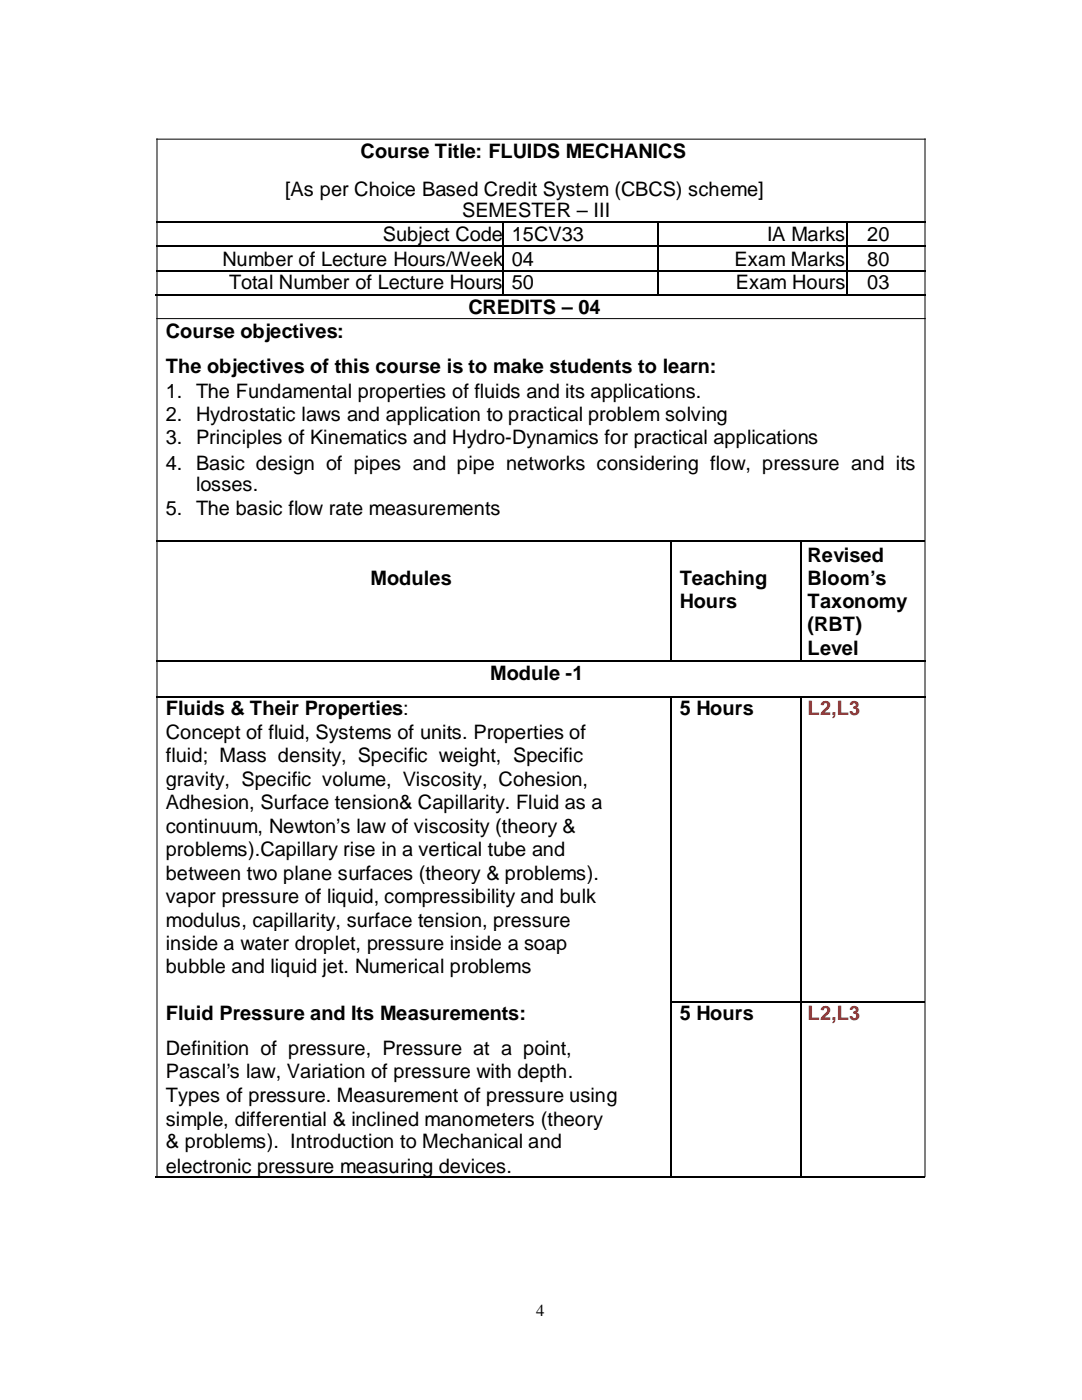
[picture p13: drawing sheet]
<svg xmlns="http://www.w3.org/2000/svg" width="216mm" height="279mm" viewBox="0 0 216 279" stroke-linecap="round" stroke-linejoin="round" font-family="sans-serif">
<defs><g id="words">
<g font-size="4">
<text x="72" y="31.5">Course Title: FLUIDS MECHANICS</text>
<text x="56.9" y="39.2">[As per Choice Based Credit System (CBCS) scheme]</text>
<text x="92.2" y="43.3">SEMESTER – III</text>
<text x="44.4" y="53">Number of Lecture Hours/Week</text>
<text x="76.4" y="48.1">Subject Code 15CV33</text>
<text x="102.1" y="53">04</text>
<text x="146.6" y="53">Exam Marks</text>
<text x="153.1" y="48.1">IA Marks</text>
<text x="173.1" y="48.1">20</text>
<text x="173.1" y="53">80</text>
<text x="45.7" y="57.7">Total Number of Lecture Hours</text>
<text x="102.1" y="57.7">50</text>
<text x="146.8" y="57.7">Exam Hours</text>
<text x="173.1" y="57.7">03</text>
<text x="93.5" y="62.7">CREDITS – 04</text>
<text x="33.1" y="67.5">Course objectives:</text>
<text x="33.1" y="74.5">The objectives of this course is to make students to learn:</text>
<text x="33.1" y="79.3">1. The Fundamental properties of fluids and its applications.</text>
<text x="33.1" y="84.1">2. Hydrostatic laws and application to practical problem solving</text>
<text x="33.1" y="88.6">3. Principles of Kinematics and Hydro-Dynamics for practical applications</text>
<text x="33.1" y="93.8">4. Basic design of pipes and pipe networks considering flow, pressure and its</text>
<text x="39.1" y="98">losses.</text>
<text x="33.1" y="102.7">5. The basic flow rate measurements</text>
<text x="161.1" y="112.1">Revised</text>
<text x="73.9" y="116.7">Modules</text>
<text x="135.6" y="116.7">Teaching</text>
<text x="161.1" y="116.7">Bloom’s</text>
<text x="135.6" y="121.4">Hours</text>
<text x="161.1" y="126">(RBT)</text>
<text x="161.1" y="121.4">Taxonomy</text>
<text x="161.1" y="130.7">Level</text>
<text x="97.8" y="135.6">Module -1</text>
<text x="33.1" y="142.7">Fluids &amp; Their Properties:</text>
<text x="135.6" y="142.7">5 Hours</text>
<text x="33.1" y="147.5">Concept of fluid, Systems of units. Properties of</text>
<text x="33.1" y="152.1">fluid; Mass density, Specific weight, Specific</text>
<text x="33.1" y="156.9">gravity, Specific volume, Viscosity, Cohesion,</text>
<text x="33.1" y="161.5">Adhesion, Surface tension&amp; Capillarity. Fluid as a</text>
<text x="33.1" y="166.2">continuum, Newton’s law of viscosity (theory &amp;</text>
<text x="33.1" y="170.9">problems).Capillary rise in a vertical tube and</text>
<text x="33.1" y="175.6">between two plane surfaces (theory &amp; problems).</text>
<text x="33.1" y="180.2">vapor pressure of liquid, compressibility and bulk</text>
<text x="33.1" y="184.9">modulus, capillarity, surface tension, pressure</text>
<text x="33.1" y="189.6">inside a water droplet, pressure inside a soap</text>
<text x="33.1" y="194.2">bubble and liquid jet. Numerical problems</text>
<text x="33.1" y="203.6">Fluid Pressure and Its Measurements:</text>
<text x="135.6" y="203.6">5 Hours</text>
<text x="33.1" y="210.6">Definition of pressure, Pressure at a point,</text>
<text x="33.1" y="215.2">Pascal’s law, Variation of pressure with depth.</text>
<text x="33.1" y="219.9">Types of pressure. Measurement of pressure using</text>
<text x="33.1" y="224.6">simple, differential &amp; inclined manometers (theory</text>
<text x="33.1" y="229.2">&amp; problems). Introduction to Mechanical and</text>
<text x="33.1" y="234">electronic pressure measuring devices.</text>
</g>
<g font-size="4" fill="#f00">
<text x="161.1" y="142.7">L2,L3</text>
<text x="161.1" y="203.6">L2,L3</text>
</g>
<text font-size="3.3" x="107" y="262.7">4</text>
</g></defs>
<path d="M31.2 27.8h153.5M31.3 27.7v207.2M184.6 27.7v207.2M31.2 63.6h153.5" fill="none" stroke="#000" stroke-width=".2"/>
<g fill="none" stroke="#000" stroke-width=".25">
<path d="M30.9 58.9h69.3M31.1 44.3h69.1M100.6 44.3h30.5M100.6 58.9h30.5M131.4 44.3h37.5M131.4 58.9h37.5M169 44.4v4.6M169 49.4v4.4M169 54.2v4.6M169.2 44.3h15.5M169.2 58.9h15.5M31.1 108h102.7"/>
<path d="M134.1 108h25.6M159.8 108.1v23.6M159.9 108h24.8M31.1 131.9h102.7M134.5 131.9h25.2M159.8 139.2v60.5M160.3 131.9h24.4M159.8 200.1v34.7"/>
</g>
<g fill="#000">
<path d="M100.2 44.2h.4v.2h-.4zM100.2 49h.4v.4h-.4zM100.2 53.8h.4v.4h-.4zM100.2 58.8h.4v.2h-.4zM131.1 44.2h.3v.2h-.3zM131.1 49h.3v.4h-.3zM131.1 53.8h.3v.4h-.3zM131.1 58.8h.3v.2h-.3zM168.9 44.2h.3v.2h-.3zM168.9 49h.3v.4h-.3zM168.9 53.8h.3v.4h-.3zM168.9 58.8h.3v.2h-.3z"/>
<path d="M133.8 107.9h.3v.2h-.3zM159.7 107.9h.2v.2h-.2zM133.8 131.7h.3v.3h-.3zM133.8 138.9h.3v.3h-.3zM134.1 131.7h.4v.3h-.4zM134.1 138.9h.4v.3h-.4zM159.7 131.7h.2v.3h-.2zM159.7 138.9h.2v.3h-.2zM159.9 131.7h.4v.3h-.4zM159.9 138.9h.4v.3h-.4zM133.8 199.7h.3v.4h-.3zM159.7 199.7h.2v.4h-.2z"/>
<path d="M133.8 234.8h.3v.3h-.3zM159.7 234.8h.2v.3h-.2z"/>
</g>
<g fill="none" stroke="#000" stroke-width=".34">
<path d="M31.1 49.2h69.1M31.1 54h69.1M100.4 44.4v4.6M100.4 49.4v4.4M100.4 54.2v4.6M100.6 49.2h30.5M100.6 54h30.5M131.2 44.4v4.6M131.2 49.4v4.4M131.2 54.2v4.6M131.4 49.2h37.5M131.4 54h37.5"/>
<path d="M169.2 49.2h15.5M169.2 54h15.5M133.9 108.1v23.6M31.1 139h102.7M133.9 139.2v60.5M134.5 139h25.2M160.3 139h24.4M134.1 199.9h25.6M159.9 199.9h24.8M133.9 200.1v34.7M30.9 235h102.9M134.1 235h25.6"/>
<path d="M159.9 235h24.8"/>
</g>
<use href="#words"/>
</svg>
